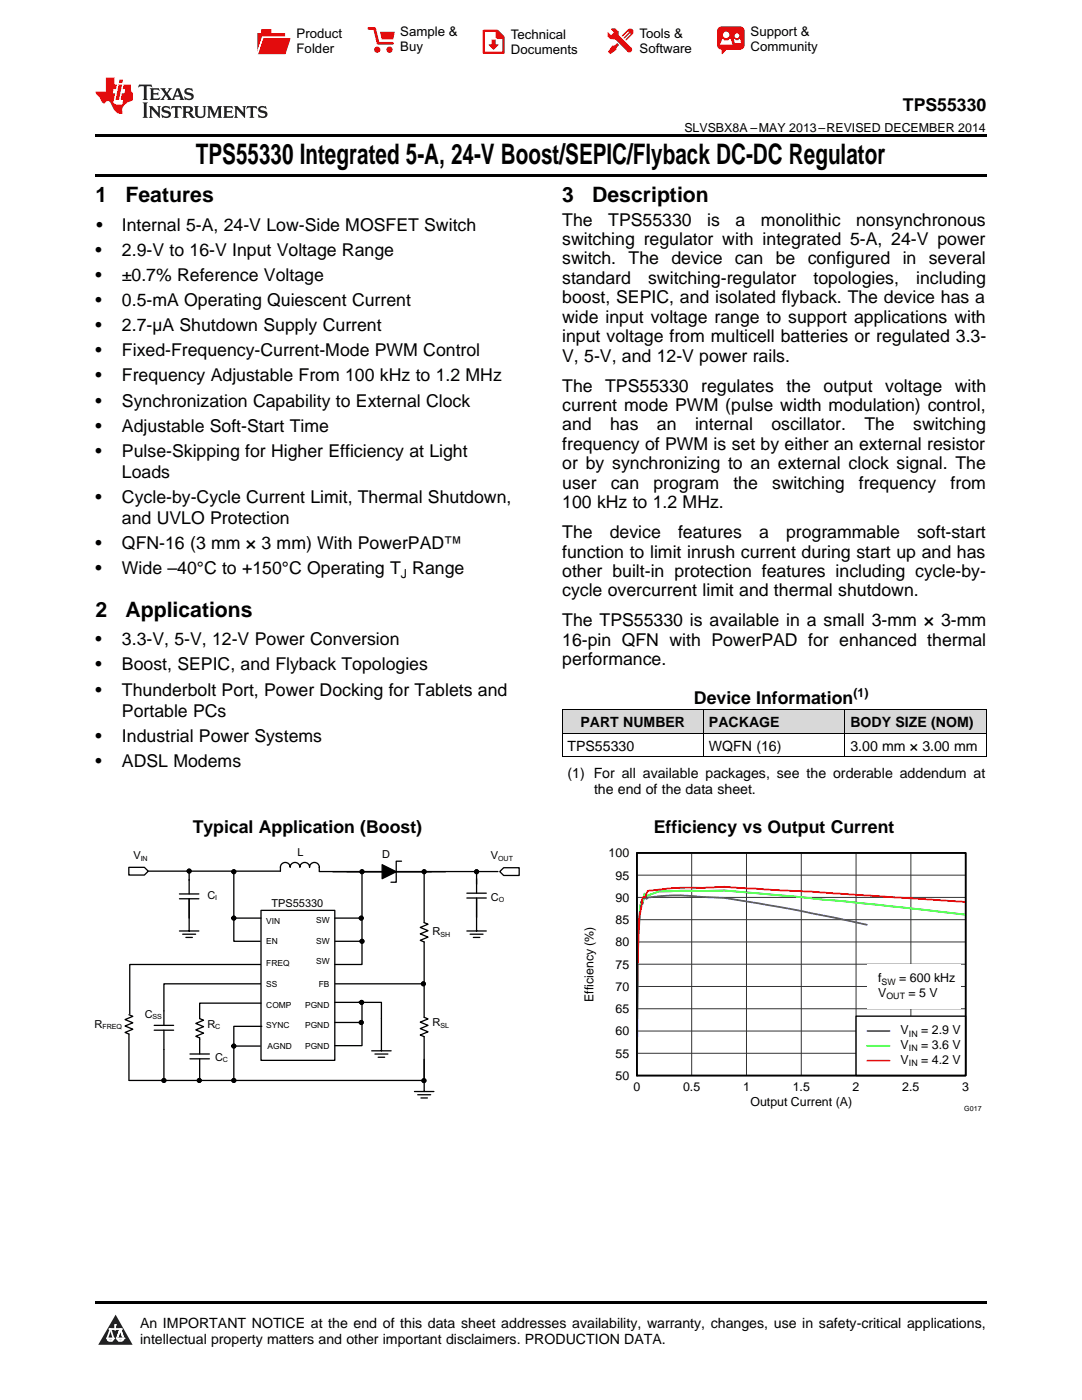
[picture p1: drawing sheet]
<svg xmlns="http://www.w3.org/2000/svg" width="216mm" height="279mm" viewBox="0 0 216 279" stroke-linecap="round" stroke-linejoin="round" font-family="sans-serif">
<defs><g id="words">
<text font-size="5.6" x="39.1" y="32.8">TPS55330 Integrated 5-A, 24-V Boost/SEPIC/Flyback DC-DC Regulator</text>
<g font-size="4.2">
<text x="19" y="40.4">1</text>
<text x="25" y="40.4">Features</text>
<text x="112.2" y="40.4">3</text>
<text x="118.2" y="40.4">Description</text>
<text x="19" y="123.1">2</text>
<text x="25" y="123.1">Applications</text>
</g>
<g font-size="3.5">
<text x="180.2" y="22.2">TPS55330</text>
<text x="19.2" y="46.1">•</text>
<text x="24.3" y="46.1">Internal 5-A, 24-V Low-Side MOSFET Switch</text>
<text x="112.2" y="45">The</text>
<text x="121.4" y="45">TPS55330</text>
<text x="141.1" y="45">is</text>
<text x="146.8" y="45">a</text>
<text x="151.8" y="45">monolithic</text>
<text x="170.8" y="45">nonsynchronous</text>
<text x="19" y="51.1">•</text>
<text x="24.3" y="51.1">2.9-V to 16-V Input Voltage Range</text>
<text x="112.2" y="48.9">switching regulator with integrated 5-A, 24-V power</text>
<text x="112.2" y="52.8">switch.</text>
<text x="125.4" y="52.8">The device can be configured in</text>
<text x="185.3" y="52.8">several</text>
<text x="19" y="56.1">•</text>
<text x="24.3" y="56.1">±0.7% Reference Voltage</text>
<text x="112.2" y="56.7">standard</text>
<text x="129.3" y="56.7">switching-regulator</text>
<text x="162.3" y="56.7">topologies,</text>
<text x="182.8" y="56.7">including</text>
<text x="19" y="61.1">•</text>
<text x="24.3" y="61.1">0.5-mA Operating Quiescent Current</text>
<text x="112.2" y="60.5">boost, SEPIC, and isolated flyback. The device has a</text>
<text x="112.2" y="64.4">wide input voltage range to support applications with</text>
<text x="19" y="66.1">•</text>
<text x="19" y="71.1">•</text>
<text x="24.3" y="66.1">2.7-µA Shutdown Supply Current</text>
<text x="24.3" y="71.1">Fixed-Frequency-Current-Mode PWM Control</text>
<text x="112.2" y="68.3">input voltage from multicell batteries or regulated 3.3-</text>
<text x="19" y="76.1">•</text>
<text x="24.3" y="76.1">Frequency Adjustable From 100 kHz to 1.2 MHz</text>
<text x="112.2" y="72.2">V, 5-V, and 12-V power rails.</text>
<text x="19" y="81.1">•</text>
<text x="24.3" y="81.1">Synchronization Capability to External Clock</text>
<text x="112.2" y="78.1">The</text>
<text x="112.2" y="82">current mode PWM (pulse width modulation) control,</text>
<text x="120.8" y="78.1">TPS55330</text>
<text x="139.9" y="78.1">regulates</text>
<text x="156.9" y="78.1">the</text>
<text x="164.3" y="78.1">output</text>
<text x="176.6" y="78.1">voltage</text>
<text x="190.5" y="78.1">with</text>
<text x="19" y="86.1">•</text>
<text x="24.3" y="86.1">Adjustable Soft-Start Time</text>
<text x="112.2" y="85.9">and</text>
<text x="112.2" y="89.8">frequency of PWM is set by either an external resistor</text>
<text x="121.7" y="85.9">has</text>
<text x="131.1" y="85.9">an</text>
<text x="138.7" y="85.9">internal</text>
<text x="153.9" y="85.9">oscillator.</text>
<text x="172.5" y="85.9">The</text>
<text x="182.2" y="85.9">switching</text>
<text x="19" y="91.2">•</text>
<text x="24.3" y="91.2">Pulse-Skipping for Higher Efficiency at Light</text>
<text x="24.3" y="95.4">Loads</text>
<text x="112.2" y="93.7">or by synchronizing to an external clock signal. The</text>
<text x="19" y="100.4">•</text>
<text x="24.3" y="100.4">Cycle-by-Cycle Current Limit, Thermal Shutdown,</text>
<text x="112.2" y="97.5">user</text>
<text x="112.2" y="101.4">100 kHz to 1.2 MHz.</text>
<text x="121.9" y="97.5">can</text>
<text x="130.4" y="97.5">program</text>
<text x="146.3" y="97.5">the</text>
<text x="154.1" y="97.5">switching</text>
<text x="171.4" y="97.5">frequency</text>
<text x="189.7" y="97.5">from</text>
<text x="24.3" y="104.6">and UVLO Protection</text>
<text x="112.2" y="107.4">The</text>
<text x="121.7" y="107.4">device</text>
<text x="135.3" y="107.4">features</text>
<text x="151.5" y="107.4">a</text>
<text x="156.8" y="107.4">programmable</text>
<text x="183" y="107.4">soft-start</text>
<text x="19" y="109.6">•</text>
<text x="24.3" y="109.6">QFN-16 (3 mm × 3 mm) With PowerPAD™</text>
<text x="112.2" y="111.3">function to limit inrush current during start up and has</text>
<text x="19" y="114.7">•</text>
<text x="24.3" y="114.7">Wide –40°C to +150°C Operating T Range</text>
<text x="112.2" y="115.1">other built-in protection features including cycle-by-</text>
<text x="112.2" y="119">cycle overcurrent limit and thermal shutdown.</text>
<text x="112.2" y="125">The TPS55330 is available in a small 3-mm × 3-mm</text>
<text x="19" y="128.8">•</text>
<text x="24.3" y="128.8">3.3-V, 5-V, 12-V Power Conversion</text>
<text x="112.2" y="128.9">16-pin QFN with PowerPAD for enhanced thermal</text>
<text x="19" y="133.8">•</text>
<text x="24.3" y="133.8">Boost, SEPIC, and Flyback Topologies</text>
<text x="112.2" y="132.8">performance.</text>
<text x="19" y="138.8">•</text>
<text x="24.3" y="138.8">Thunderbolt Port, Power Docking for Tablets and</text>
<text x="24.3" y="143.1">Portable PCs</text>
<text x="138.5" y="140.5">Device Information</text>
<text x="19" y="148.1">•</text>
<text x="24.3" y="148.1">Industrial Power Systems</text>
<text x="19" y="153.1">•</text>
<text x="24.3" y="153.1">ADSL Modems</text>
<text x="38.5" y="166.2">Typical Application (Boost)</text>
<text x="130.5" y="166.2">Efficiency vs Output Current</text>
</g>
<g font-size="2.8">
<text x="113.2" y="149.8">TPS55330</text>
<text x="115.8" y="145.1">PART NUMBER</text>
<text x="141.5" y="145.1">PACKAGE</text>
<text x="141.5" y="149.8">WQFN (16)</text>
<text x="169.7" y="145.1">BODY SIZE (NOM)</text>
<text x="169.7" y="149.8">3.00 mm × 3.00 mm</text>
<text x="113.2" y="155.3">(1) For all available packages, see the orderable addendum at</text>
<text x="118.5" y="158.5">the end of the data sheet.</text>
<text x="27.9" y="265">An IMPORTANT NOTICE at the end of this data sheet addresses availability, warranty, changes, use in safety-critical applications,</text>
<text x="27.9" y="268.2">intellectual property matters and other important disclaimers. PRODUCTION DATA.</text>
</g>
<g font-size="2.6">
<text x="59.2" y="7.6">Product</text>
<text x="59.2" y="10.6">Folder</text>
<text x="79.9" y="7.3">Sample &amp;</text>
<text x="79.9" y="10.2">Buy</text>
<text x="101.9" y="7.8">Technical</text>
<text x="101.9" y="10.8">Documents</text>
<text x="127.6" y="7.6">Tools &amp;</text>
<text x="127.6" y="10.6">Software</text>
<text x="149.8" y="7.2">Support &amp;</text>
<text x="149.8" y="10.2">Community</text>
</g>
<g font-size="2.5">
<text x="136.6" y="26.3">SLVSBX8A –MAY 2013–REVISED DECEMBER 2014</text>
<text x="80" y="115.4">J</text>
<text x="170.3" y="139.1">(1)</text>
<text x="121.4" y="171.1">100</text>
<text x="122.8" y="180">90</text>
<text x="122.8" y="175.5">95</text>
<text x="122.8" y="184.4">85</text>
<text x="122.8" y="188.9">80</text>
<text x="122.8" y="197.8">70</text>
<text x="122.8" y="193.3">75</text>
<text x="175.2" y="196">f</text>
<text x="179.4" y="196">= 600 kHz</text>
<text x="118.4" y="200" transform="rotate(-90 118.4 200)">Efficiency (%)</text>
<text x="122.8" y="202.2">65</text>
<text x="175.2" y="199">V</text>
<text x="181.3" y="199">= 5 V</text>
<text x="122.8" y="206.7">60</text>
<text x="179.7" y="206.4">V</text>
<text x="179.7" y="209.4">V</text>
<text x="183.8" y="206.4">= 2.9 V</text>
<text x="183.8" y="209.4">= 3.6 V</text>
<text x="122.8" y="215.5">50</text>
<text x="122.8" y="211.1">55</text>
<text x="179.7" y="212.3">V</text>
<text x="183.8" y="212.3">= 4.2 V</text>
<text x="126.4" y="217.7">0</text>
<text x="136.3" y="217.7">0.5</text>
<text x="148.3" y="217.7">1</text>
<text x="149.7" y="220.7">Output Current (A)</text>
<text x="158.2" y="217.7">1.5</text>
<text x="170.1" y="217.7">2</text>
<text x="180" y="217.7">2.5</text>
<text x="192" y="217.7">3</text>
</g>
<g font-size="2.2">
<text x="26.7" y="171.5">V</text>
<text x="59.3" y="170.9">L</text>
<text x="76.3" y="171.3">D</text>
<text x="98" y="171.5">V</text>
<text x="41.4" y="179.4">C</text>
<text x="98" y="179.7">C</text>
<text x="54.2" y="181">TPS55330</text>
<text x="86.3" y="186.7">R</text>
<text x="28.9" y="203.1">C</text>
<text x="18.9" y="205.1">R</text>
<text x="41.4" y="205.2">R</text>
<text x="86.3" y="204.8">R</text>
<text x="42.9" y="211.8">C</text>
</g>
<g font-size="1.8">
<text x="175.9" y="196.5">SW</text>
<text x="176.9" y="199.5">OUT</text>
<text x="181.4" y="206.9">IN</text>
<text x="181.4" y="209.8">IN</text>
<text x="181.4" y="212.8">IN</text>
</g>
<g font-size="1.7">
<text x="53.1" y="184.4">VIN</text>
<text x="63.1" y="184.2">SW</text>
<text x="53.1" y="188.5">EN</text>
<text x="63.1" y="188.4">SW</text>
<text x="53.1" y="192.9">FREQ</text>
<text x="53.1" y="197">SS</text>
<text x="63.1" y="192.5">SW</text>
<text x="63.6" y="197">FB</text>
<text x="53.1" y="201.1">COMP</text>
<text x="60.9" y="201.1">PGND</text>
<text x="53.1" y="205.1">SYNC</text>
<text x="53.4" y="209.4">AGND</text>
<text x="60.9" y="205.2">PGND</text>
<text x="60.9" y="209.3">PGND</text>
</g>
<g font-size="1.4">
<text x="28.1" y="171.8">IN</text>
<text x="99.4" y="171.8">OUT</text>
<text x="42.9" y="179.6">I</text>
<text x="99.5" y="180">O</text>
<text x="87.9" y="186.9">SH</text>
<text x="30.4" y="203.3">SS</text>
<text x="20.4" y="205.4">FREQ</text>
<text x="42.9" y="205.5">C</text>
<text x="87.9" y="205.1">SL</text>
<text x="44.5" y="212">C</text>
<text x="192.4" y="221.7">G017</text>
</g>
</g></defs>
<g fill="#d8d8d8">
<path d="M112.2 141.7h28.2v4.7h-28.2z"/>
<path d="M140.4 141.7h28.2v4.7h-28.2z"/>
<path d="M168.6 141.7h28.2v4.7h-28.2z"/>
</g>
<path d="M23.1 262.4l3.4 6h-6.9z" fill="#231f20"/>
<path d="M21.4 267.1h1.2l-.3 .5h-.3a.55 .55 0 0 1-.6-.5z" fill-rule="evenodd" fill="#fff"/>
<path d="M21.4 267.1h1.2l-.3 .5h-.3a.55 .55 0 0 1-.6-.5z" fill="none" stroke="#231f20" stroke-width=".34"/>
<path d="M21.4 267.1l1.2 .1-.3 .4h-.5z" fill="none" stroke="#fff" stroke-width=".34"/>
<path d="M23 265.3h.1" fill="none" stroke="#fff" stroke-width=".34"/>
<path d="M23 264.4v.9z" fill="#fff"/>
<path d="M23 264.4v.9z" fill="none" stroke="#fff" stroke-width=".34"/>
<circle cx="23" cy="264.4" r=".17" fill="#fff"/>
<path d="M21.9 265.2h.1" fill="none" stroke="#fff" stroke-width=".34"/>
<path d="M21.9 265.2h2.3z" fill="#fff"/>
<path d="M21.9 265.2h2.3z" fill="none" stroke="#fff" stroke-width=".34"/>
<circle cx="24.2" cy="265.2" r=".17" fill="#fff"/>
<path d="M23.3 267.1h.1" fill="none" stroke="#fff" stroke-width=".34"/>
<path d="M24 265.2l-.7 1.9z" fill="#fff"/>
<path d="M24 265.2l-.7 1.9z" fill="none" stroke="#fff" stroke-width=".34"/>
<path d="M24 265.2l.7 1.9z" fill="#fff"/>
<path d="M24 265.2l.7 1.9z" fill="none" stroke="#fff" stroke-width=".34"/>
<path d="M24.6 267.1h.1" fill="none" stroke="#fff" stroke-width=".34"/>
<circle cx="21.4" cy="267.1" r=".17" fill="#fff"/>
<path d="M22.1 265.2l-.7 1.9z" fill="#fff"/>
<path d="M22.1 265.2l-.7 1.9z" fill="none" stroke="#fff" stroke-width=".34"/>
<path d="M22.1 265.2l.5 1.9z" fill="#fff"/>
<path d="M22.1 265.2l.5 1.9z" fill="none" stroke="#fff" stroke-width=".34"/>
<circle cx="22.6" cy="267.1" r=".17" fill="#fff"/>
<path d="M23.4 267.1h1.3a.65 .65 0 0 1-.7 .5 .65 .65 0 0 1-.6-.5z" fill-rule="evenodd" fill="#fff"/>
<path d="M23.4 267.1h1.3a.65 .65 0 0 1-.7 .5 .65 .65 0 0 1-.6-.5z" fill="none" stroke="#231f20" stroke-width=".34"/>
<path d="M23.4 267.1h1.3l-.4 .5h-.6z" fill="none" stroke="#fff" stroke-width=".34"/>
<path d="M23.3 267.1h.1" fill="none" stroke="#fff" stroke-width=".34"/>
<circle cx="24.7" cy="267.1" r=".17" fill="#fff"/>
<path d="M19 259.7h177.8v.5h-177.8z" fill="#000"/>
<path d="M127.1 170.2h65.6v44.5h-65.6z" fill="none" stroke="#000" stroke-width=".26"/>
<g fill="none" stroke="#333" stroke-width=".2">
<path d="M127.1 170.2h65.6v44.5h-65.6zM127.1 179.1h65.6M127.1 174.7h65.6M138 170.2v44.5M149 170.2v44.5M159.9 170.2v44.5M170.8 170.2v44.5M181.8 170.2v44.5M127.1 196.9h65.6M127.1 192.4h65.6M127.1 188h65.6M127.1 183.5h65.6"/>
<path d="M127.1 210.2h65.6M127.1 205.8h65.6M127.1 201.3h65.6"/>
</g>
<path d="M173 184.6l-13.1-2.8-8.8-1.6-6.5-1-4.4-.2a38.6 38.6 0 0 0-10.9 .1l-.3 .3-.2-.2-.2-.6-.4 1.8-.2-.5a154.5 154.5 0 0 0-.8 20l-.1 14.8" fill="none" stroke="#00f" stroke-width=".35"/>
<path d="M192.7 182.6l-24.1-2.7-24-2.2-13.1 .2-2.5 1-.4-.6-.4 2-.2-.1-.3 .6a247.7 247.7 0 0 0-.6 20.3v13.6" fill="none" stroke="#0f0" stroke-width=".35"/>
<path d="M192.7 180l-30.6-2-17.5-1-4.4 .2a54.6 54.6 0 0 0-10.9 .6l-.5 1.1-.2 .3-.2-.3-.2 .4a56.8 56.8 0 0 0-.9 10.9l-.2 24.5" fill="none" stroke="#f00" stroke-width=".35"/>
<path d="M170.8 202.8h21.9v11.9h-21.9z" fill="#fff"/>
<path d="M170.8 202.8h21.9v11.9h-21.9z" fill="none" stroke="#000" stroke-width=".26"/>
<path d="M173 205.8h4.5" fill="none" stroke="#00f" stroke-width=".35"/>
<path d="M173 208.7h4.5" fill="none" stroke="#0f0" stroke-width=".35"/>
<path d="M173 211.7h4.5" fill="none" stroke="#f00" stroke-width=".35"/>
<path d="M173 192.4h18.7v8.9h-18.7z" fill="#fff"/>
<path d="M127.1 170.2h65.6v44.5h-65.6z" fill="none" stroke="#000" stroke-width=".35"/>
<path d="M66.4 174h22.5M76.3 172.6l2.8 1.4-2.8 1.4zM80.1 171.9h-1v4.2h-1.1M52.9 192.5h-27v9.9M84.8 196.3h-52.1v5.4" fill="none" stroke="#000" stroke-width=".26"/>
<path d="M76.3 172.6l2.8 1.4-2.8 1.4z" fill-rule="evenodd" fill="#000"/>
<path d="M52.1 181.7h14.7v29.9h-14.7z" fill-rule="evenodd" fill="#fff"/>
<g fill="none" stroke="#000" stroke-width=".26">
<path d="M29.6 173.9h26.4v-.8a.97 .97 0 0 1 .9-1 .97 .97 0 0 1 1 1 .97 .97 0 0 1 1-1 .97 .97 0 0 1 .9 1 .97 .97 0 0 1 1-1 .97 .97 0 0 1 1 1 .97 .97 0 0 1 .9-1 .97 .97 0 0 1 1 1v.8M35.8 179.4h3.9M35.8 178.4h3.9M37.7 173.8v4.6M37.7 179.4v6.4M46.7 174v13.9h5.2M63.7 173.9h35.7M72.2 174v18.5h-5.4M84.6 174v10.1l.8 .3-1.5 .7 1.5 .6-1.5 .7 1.5 .6-1.5 .7 .7 .3v15l.8 .3-1.5 .7 1.5 .6-1.5 .7 1.5 .6-1.5 .7 .7 .3v8.7h-58.8M93.2 179.2h3.8M93.2 178.3h3.8M95.1 174v4.3"/>
<path d="M95.1 179.2v6.6M35.8 185.8h3.9M36.5 186.4h2.5M37.1 187.1h1.3M46.7 183.2h5.4M52.1 181.7h14.7v29.9h-14.7zM66.8 183.2h5.3M66.9 187.9h5.3M93.2 185.8h3.8M93.8 186.4h2.6M94.5 187.1h1.2M25.7 202.5l.8 .3-1.5 .7 1.5 .6-1.5 .7 1.5 .6-1.5 .6 .7 .4v9.2"/>
<path d="M30.8 205.6h3.8M30.8 204.6h3.8M32.7 201.7v2.9M32.7 205.6v10M37.9 210.3h3.9M37.9 211.3h3.9M39.8 211.3v3.9M46.7 208.8h5.2M52.1 200.2h-12.3v3.1l.8 .3-1.5 .6 1.5 .7-1.5 .6 1.5 .7-1.5 .6 .7 .3v3.2M52.2 204.8h-5.5v10.8M66.8 200h5.4v8.7h-5.4M66.8 204.1h5.3"/>
<path d="M71.5 200h4.6v9.7M74.2 209.7h3.8M74.8 210.4h2.6M75.5 211h1.3"/>
<circle cx="37.7" cy="173.8" r=".39"/>
<circle cx="46.7" cy="174" r=".39"/>
<circle cx="72.2" cy="174" r=".39"/>
<circle cx="84.6" cy="174" r=".39"/>
<circle cx="95.1" cy="174" r=".39"/>
<circle cx="46.7" cy="183.2" r=".39"/>
<circle cx="72.1" cy="183.2" r=".39"/>
<circle cx="72.2" cy="187.9" r=".39"/>
<circle cx="84.5" cy="196.3" r=".39"/>
<circle cx="32.7" cy="215.6" r=".39"/>
<circle cx="39.8" cy="215.6" r=".39"/>
<circle cx="46.7" cy="208.8" r=".39"/>
<circle cx="46.7" cy="215.6" r=".39"/>
<circle cx="72.1" cy="204.1" r=".39"/>
<circle cx="72.2" cy="200" r=".39"/>
</g>
<g fill="#000">
<circle cx="37.7" cy="173.8" r=".39"/>
<circle cx="46.7" cy="174" r=".39"/>
<circle cx="72.2" cy="174" r=".39"/>
<circle cx="84.6" cy="174" r=".39"/>
<circle cx="95.1" cy="174" r=".39"/>
<circle cx="46.7" cy="183.2" r=".39"/>
<circle cx="72.1" cy="183.2" r=".39"/>
<circle cx="72.2" cy="187.9" r=".39"/>
<circle cx="84.5" cy="196.3" r=".39"/>
<circle cx="32.7" cy="215.6" r=".39"/>
<circle cx="39.8" cy="215.6" r=".39"/>
<circle cx="46.7" cy="208.8" r=".39"/>
<circle cx="46.7" cy="215.6" r=".39"/>
<circle cx="72.1" cy="204.1" r=".39"/>
<circle cx="72.2" cy="200" r=".39"/>
</g>
<g fill="none" stroke="#000" stroke-width=".2">
<circle cx="37.7" cy="173.8" r=".39"/>
<circle cx="46.7" cy="174" r=".39"/>
<circle cx="72.2" cy="174" r=".39"/>
<circle cx="84.6" cy="174" r=".39"/>
<circle cx="95.1" cy="174" r=".39"/>
<circle cx="46.7" cy="183.2" r=".39"/>
<circle cx="72.1" cy="183.2" r=".39"/>
<circle cx="72.2" cy="187.9" r=".39"/>
<circle cx="84.5" cy="196.3" r=".39"/>
<circle cx="32.7" cy="215.6" r=".39"/>
<circle cx="39.8" cy="215.6" r=".39"/>
<circle cx="46.7" cy="208.8" r=".39"/>
<circle cx="46.7" cy="215.6" r=".39"/>
<circle cx="72.1" cy="204.1" r=".39"/>
<circle cx="72.2" cy="200" r=".39"/>
</g>
<path d="M25.7 173.1h3.1l.8 .8-.8 .7h-3.1z" fill-rule="evenodd" fill="#fff"/>
<path d="M25.7 173.1h3.1l.8 .8-.8 .7h-3.1z" fill="none" stroke="#000" stroke-width=".26"/>
<path d="M99.7 173.9l.8-.7h3.1v1.5h-3.1z" fill-rule="evenodd" fill="#fff"/>
<g fill="none" stroke="#000" stroke-width=".26">
<path d="M99.7 173.9l.8-.7h3.1v1.5h-3.1zM82.7 217.8h3.9M83.3 218.5h2.6M84 219.1h1.3M84.6 211.4v6.4"/>
<circle cx="84.6" cy="215.7" r=".39"/>
</g>
<circle cx="84.6" cy="215.7" r=".39" fill="#000"/>
<g fill="none" stroke="#000" stroke-width=".2">
<path d="M112.2 151h84.6M112.2 146.3h84.6M112.2 141.7h84.6M112.2 141.7v9.4M140.4 141.7v9.4M168.6 141.7v9.4M196.8 141.7v9.4"/>
<circle cx="84.6" cy="215.7" r=".39"/>
</g>
<path d="M19 34.8h177.8v.5h-177.8zM19 26.8h177.8v.6h-177.8zM112.2 151l.1 .1zM168.5 151l.1 .1zM196.7 151l.1 .1z" fill="#000"/>
<path d="M27.7 16.9l-.1 .6 .6-.3h.5v.2v2.2l-.2 .4h1l-.2-.4v-2.2v-.2h.5l.6 .3-.2-.6zM29.9 17.6l.2 .4v1.6l-.2 .4h1.9l.1-.6a1.09 1.09 0 0 1-1.3 .1v-.6h.6l.4 .2v-.7l-.2 .2h-.8v-.6l.2-.1a1.01 1.01 0 0 1 1 .3l-.1-.6zM32 17.6l.9 1.2-1 1.2h.9l-.2-.3 .5-.7 .5 .7-.3 .3h1.7l-.2-.3 .1-.4h1l.1 .4-.2 .3h1l-.3-.4-.7-2h-.5l-1 2.2-.8-1.1 .9-1.1h-.9l.2 .2-.4 .7-.4-.7 .2-.2zM35.4 18l.4 1h-.8zM37 17.7a.66 .66 0 0 0-.2 .8 .66 .66 0 0 0 .6 .4l.7 .2 .1 .2a.8 .8 0 0 1-.7 .4 .8 .8 0 0 1-.7-.5l.1 .8 .2-.2a.94 .94 0 0 0 1.1 .1 .94 .94 0 0 0 .4-.9 1.48 1.48 0 0 0-1.3-.6v-.4a1.1 1.1 0 0 1 1.2 .2l-.2-.6-.2 .1-.5-.1zM28.5 20.4l.2 .4v2.3l-.2 .4h1l-.2-.4v-2.3l.2-.4zM29.7 21.2l.2 .4v1.5l-.2 .4h.8l-.3-.4 .1-1.3 1.6 1.8v-2l.2-.4h-.7l.2 .2v1.1l-1.2-1.3zM32.5 21.3a.66 .66 0 0 0-.2 .8 .66 .66 0 0 0 .6 .4l.6 .2 .2 .2a.8 .8 0 0 1-.8 .4 .8 .8 0 0 1-.7-.5l.2 .7 .2-.1a.94 .94 0 0 0 1 .1 .94 .94 0 0 0 .5-1 1.47 1.47 0 0 0-1.3-.6l-.1-.3a1.1 1.1 0 0 1 1.3 .2l-.2-.6-.2 .1-.5-.2zM34.3 21.2l-.2 .6a.64 .64 0 0 1 .8-.3v1.6l-.2 .4h1l-.3-.4 .1-1.6a.66 .66 0 0 1 .8 .3l-.2-.6zM36.3 21.2l.3 .4v1.5l-.3 .4h1l-.2-.2v-.7h.5l.1 .1a.8 .8 0 0 0 1.2 .7l-1-1a.62 .62 0 0 0 .6-.5 .62 .62 0 0 0-.6-.7zM37.1 21.5h.1a.48 .48 0 0 1 .6 0 .48 .48 0 0 1 .1 .6l-.2 .1-.6 .1zM38.7 21.2l.2 .2a2.29 2.29 0 0 0 .4 2 1.05 1.05 0 0 0 1.7-.7v-1.3l.2-.2h-.8l.2 .4v1.1a.61 .61 0 0 1-.6 .6 .61 .61 0 0 1-.6-.6v-1.1l.3-.4zM41.3 21.2l.3 .4v1.5l-.3 .4h.8l-.2-.4v-1.4l.8 1.9 .9-1.9v1.4l-.2 .4h.9l-.2-.4v-1.5l.2-.4h-.8l-.7 1.5-.6-1.5zM44.5 21.2l.2 .4v1.5l-.2 .4h1.9l.2-.6a1.1 1.1 0 0 1-1.4 .2v-.7h.6l.4 .2v-.6l-.2 .1-.8 .1v-.6l.2-.1a1.02 1.02 0 0 1 1.1 .2l-.2-.5zM46.7 21.2l.2 .4v1.5l-.2 .4h.8l-.3-.4 .1-1.3 1.6 1.8v-2l.2-.4h-.7l.2 .2v1.1l-1.2-1.3zM49.3 21.2l-.1 .6a.64 .64 0 0 1 .8-.3v1.6l-.3 .4h1l-.2-.4v-1.6a.66 .66 0 0 1 .8 .3l-.1-.6zM51.7 21.3a.66 .66 0 0 0-.2 .7 .66 .66 0 0 0 .7 .5l.6 .2 .1 .2a.8 .8 0 0 1-.7 .4 .8 .8 0 0 1-.7-.5l.1 .7 .2-.1a.94 .94 0 0 0 1.1 .1 .94 .94 0 0 0 .4-1 1.48 1.48 0 0 0-1.2-.6l-.1-.3a1.1 1.1 0 0 1 1.2 .2l-.2-.6-.1 .1-.6-.2z" fill="#231f20"/>
<path d="M21.1 15.5v2.8h-2v.4l.9 .9a.96 .96 0 0 0 1 1 .59 .59 0 0 1 .5-.4 .59 .59 0 0 1 .5 .3l.4 .8a1.61 1.61 0 0 0 2.1 1.3 1.63 1.63 0 0 1 1.1-2.2l.9-.3v-1.5a1.6 1.6 0 0 1-.4-1.7h-1.4l-.2 .9h.5l-.2 .8h-.5l-.2 1v.3h.5l-.2 .9h-.7a.74 .74 0 0 1-1-.6l.3-1.6h-.5l.2-.8h.5l.1-.9h-.4v-1.4zM23.7 16.9l-.7 3h.8l.6-3zM23.8 15.9l-.1 .7h.7l.2-.7z" fill="#ee1d23"/>
<g fill="#d60000">
<path d="M52.1 5.8h2v.8h2.8v4.2h-5.5v-4.2h.7z" fill-rule="evenodd"/>
<path d="M52.4 7.5h5.6l-1 3.3h-5.6z" fill-rule="evenodd"/>
</g>
<path d="M52.4 7.4h5.7l-.1 .1h-5.5l-1.1 3.3z" fill-rule="evenodd" fill="#fff"/>
<path d="M52.4 7.4h5.7l-.1 .1h-5.5l-1.1 3.3z" fill="none" stroke="#fff" stroke-width=".2"/>
<path d="M73.6 5.7h1.1l.7 2.9h2.9" fill="none" stroke="#d60000" stroke-width=".55"/>
<g fill="#d60000">
<path d="M75.8 6.3h3l-.4 1.6h-2.2z" fill-rule="evenodd"/>
<circle cx="75.3" cy="9.9" r=".62"/>
<circle cx="77.7" cy="9.9" r=".62"/>
</g>
<path d="M96.5 6.2h2.7l1.3 1.2v3.1h-4z" fill="none" stroke="#d60000" stroke-width=".44"/>
<g fill="#d60000">
<path d="M98.1 7.9h.8v1h.5l-.9 1.1-1-1v-.1h.6z" fill-rule="evenodd"/>
<path d="M98.9 6.2h.3l1.3 1.2v.4h-1.3l-.3-.4z" fill-rule="evenodd"/>
<path d="M121.9 5.7h.8l.7 .6 .1 .7 2.5 2.5-.8 .8-2.3-2.3-1.1-.2-.6-.6v-.8l.7 .6 .5-.4v-.2l-.5-.5z" fill-rule="evenodd"/>
<path d="M122.2 9.1h.4l.5-.5 .4 .4-.5 .5v.4l-1.2 .9-.5-.5z" fill-rule="evenodd"/>
<path d="M125.3 5.9a.67 .67 0 0 1 .9 0 .67 .67 0 0 1 0 .9z" fill-rule="evenodd"/>
<path d="M125.3 5.9l.9 .9-1.2 1.2h-.2v-.2l1-.9v-.2h-.2l-.9 1h-.2v-.2l.9-1 .1-.2h-.3l-.9 1h-.2v-.2z" fill-rule="evenodd"/>
<circle cx="125.6" cy="9.9" r=".54"/>
</g>
<path d="M123.3 6.3v.7" fill="none" stroke="#d60000" stroke-width=".2"/>
<g fill="#d60000">
<path d="M143.4 5.5l.6-.2h3.6a.95 .95 0 0 1 1 .9v2.8a.95 .95 0 0 1-1 .9h-3.6a.95 .95 0 0 1-.9-.9v-2.8z" fill-rule="evenodd"/>
<path d="M144 9.9h.9l-.7 .9h-.2z" fill-rule="evenodd"/>
</g>
<g fill="#fff">
<path d="M146.6 8.6h1.3z"/>
<path d="M144.1 7.8h.3l.1 .2h.8l.2-.2h.3l.4 1.1h-2.5z" fill-rule="evenodd"/>
<path d="M146.4 7.8h.3l.1 .2h.5l.2-.2h.2l.2 .8h-1.3z" fill-rule="evenodd"/>
<circle cx="144.9" cy="6.9" r=".65"/>
<circle cx="147" cy="7.1" r=".48"/>
</g>
<use href="#words"/>
</svg>
